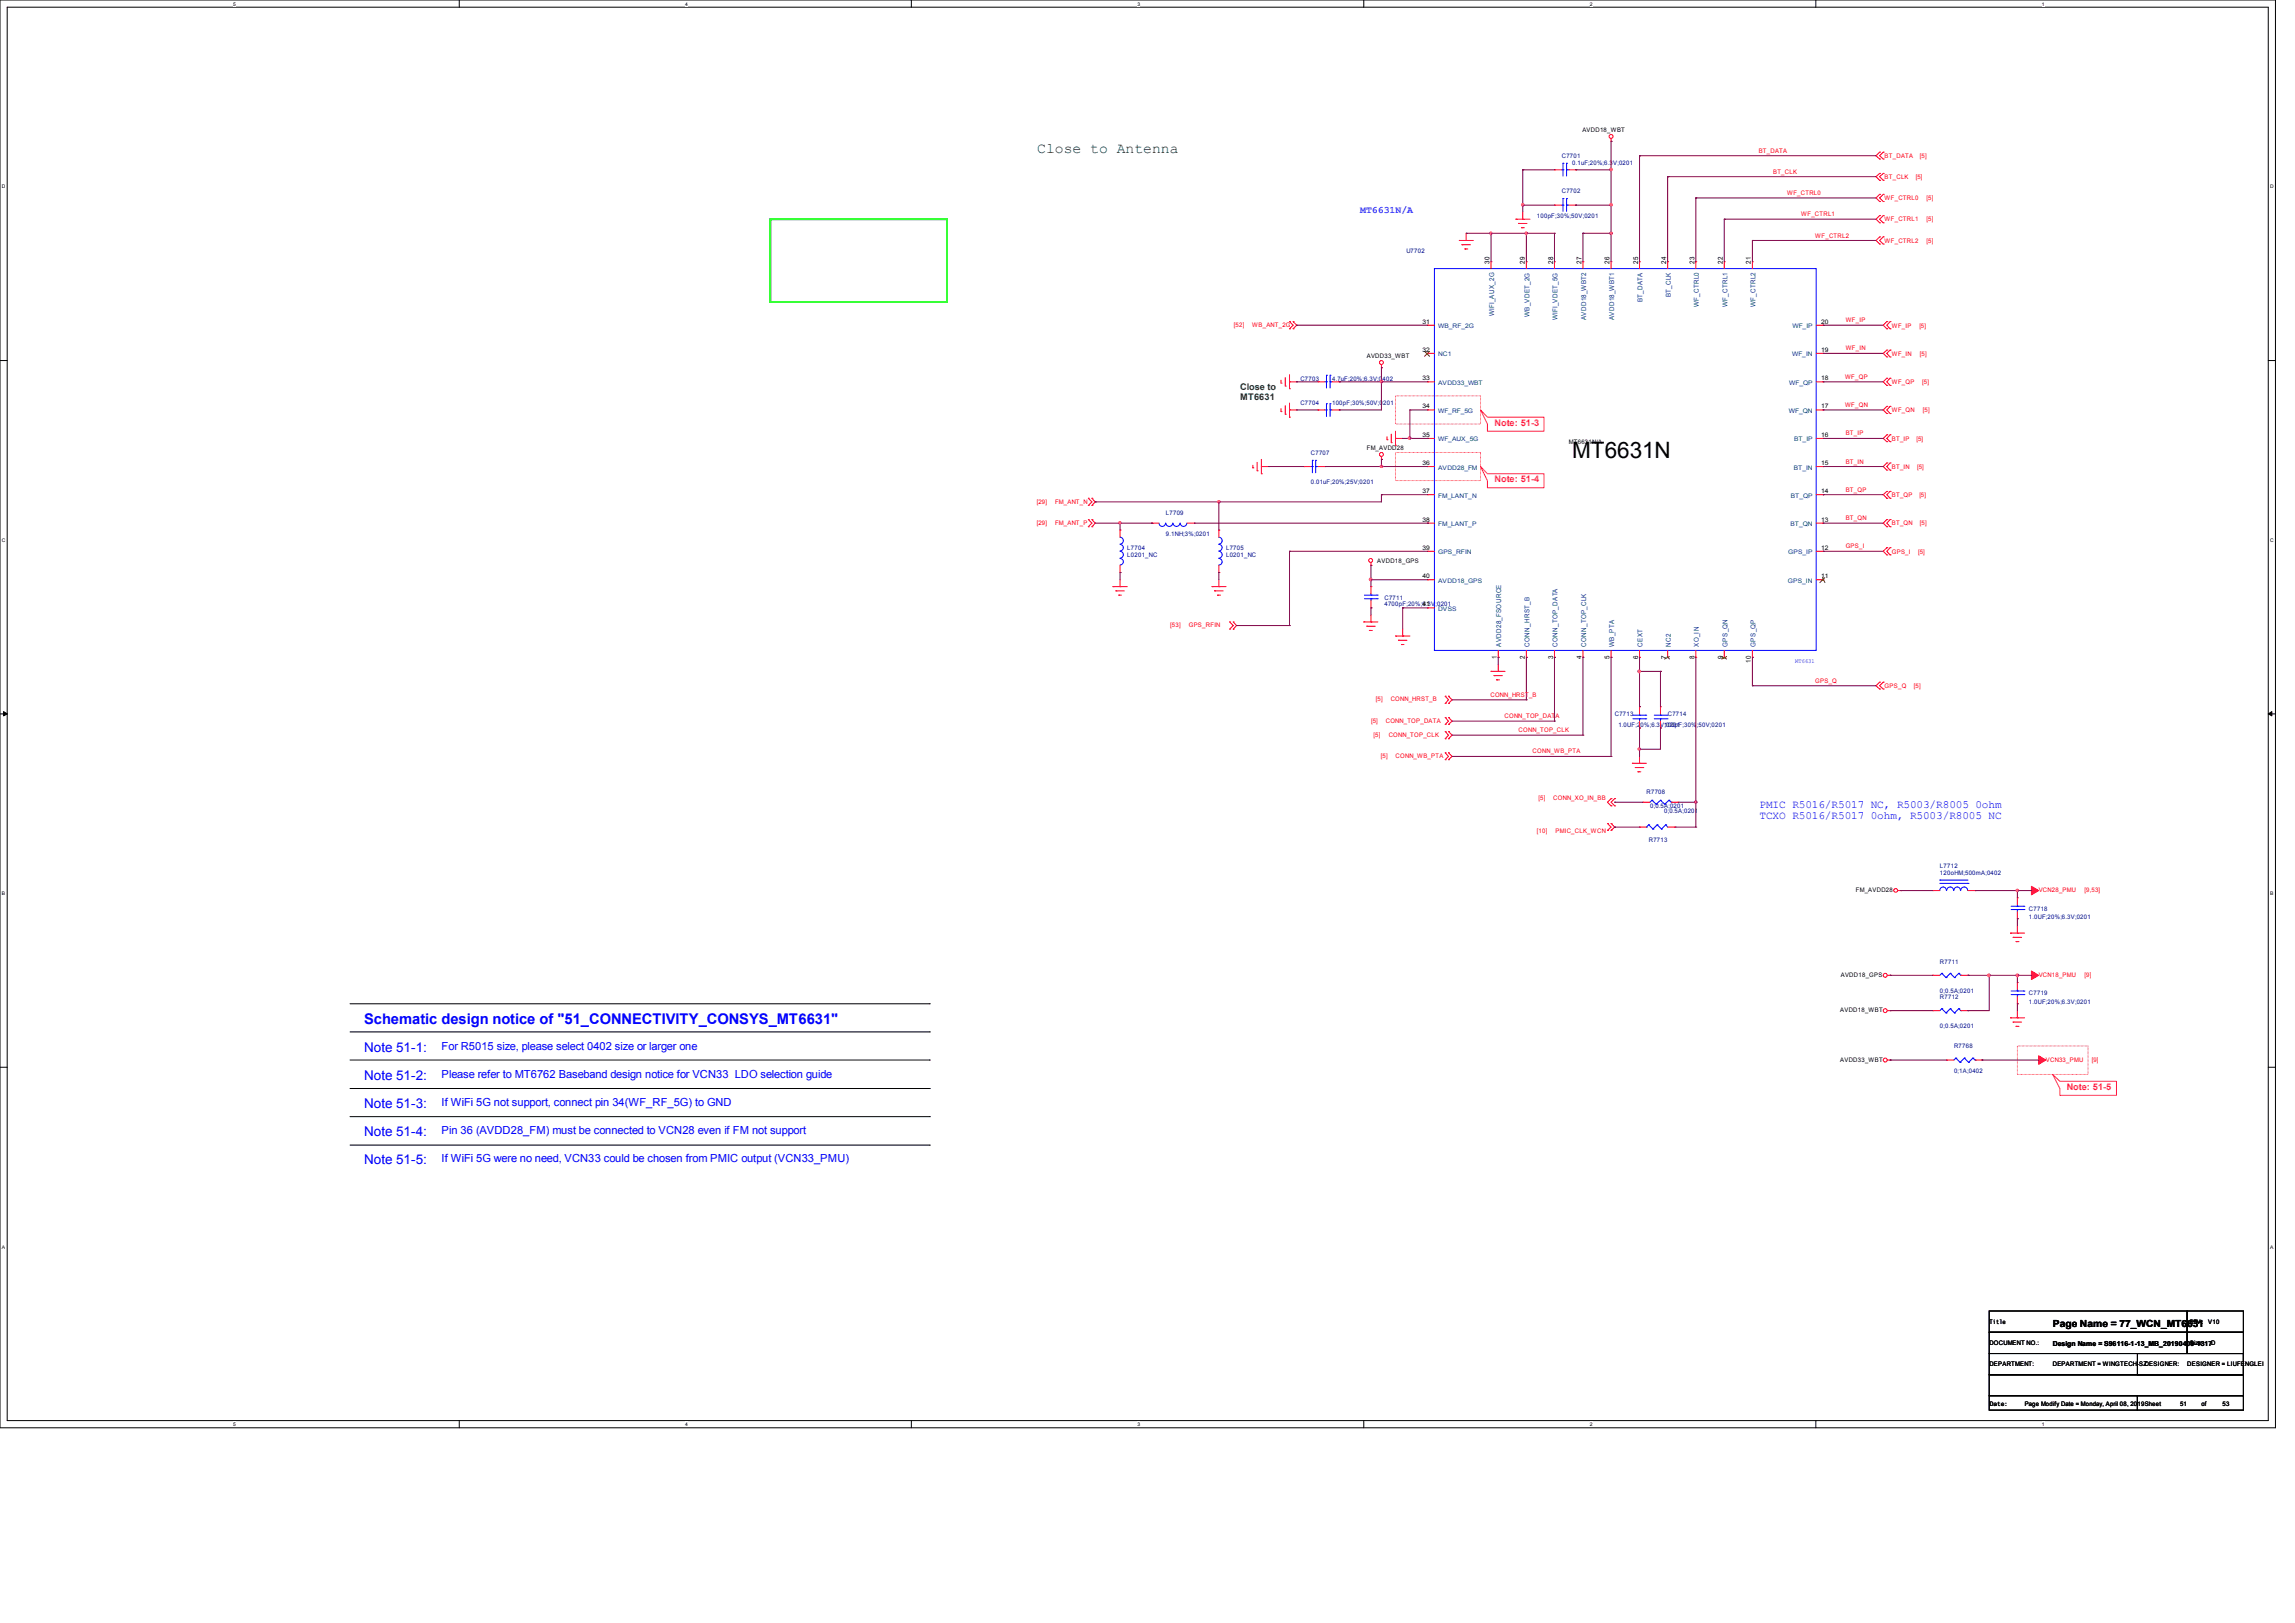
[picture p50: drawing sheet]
<svg xmlns="http://www.w3.org/2000/svg" width="297mm" height="210mm" viewBox="0 0 297 210" stroke-linecap="round" stroke-linejoin="round" font-family="sans-serif">
<defs><g id="words">
<text font-size="2.9" x="203.5" y="59.2">MT6631N</text>
<text font-size="1.9" fill="#008000" x="134.2" y="19.8">Close to Antenna</text>
<text font-size="1.9" fill="#00f" x="47.1" y="132.5">Schematic design notice of &quot;51_CONNECTIVITY_CONSYS_MT6631&quot;</text>
<g font-size="1.7" fill="#00f">
<text x="47.1" y="136.1">Note 51-1:</text>
<text x="47.1" y="139.7">Note 51-2:</text>
<text x="47.1" y="143.3">Note 51-3:</text>
<text x="47.1" y="147">Note 51-4:</text>
<text x="47.1" y="150.7">Note 51-5:</text>
</g>
<g font-size="1.4" fill="#00f">
<text x="227.7" y="106">TCXO R5016/R5017 0ohm, R5003/R8005 NC</text>
<text x="227.7" y="104.5">PMIC R5016/R5017 NC, R5003/R8005 0ohm</text>
<text x="57.1" y="135.8">For R5015 size, please select 0402 size or larger one</text>
<text x="57.1" y="139.4">Please refer to MT6762 Baseband design notice for VCN33 LDO selection guide</text>
<text x="57.1" y="143.1">If WiFi 5G not support, connect pin 34(WF_RF_5G) to GND</text>
<text x="57.1" y="146.8">Pin 36 (AVDD28_FM) must be connected to VCN28 even if FM not support</text>
<text x="57.1" y="150.4">If WiFi 5G were no need, VCN33 could be chosen from PMIC output (VCN33_PMU)</text>
</g>
<text font-size="1.3" fill="#8000ff" x="176" y="27.6">MT6631N/A</text>
<text font-size="1.3" x="265.7" y="171.7">Page Name = 77_WCN_MT6631</text>
<g font-size="1.2" fill="#008000">
<text x="160.5" y="50.5">Close to</text>
<text x="160.5" y="51.7">MT6631</text>
</g>
<g font-size="1.2" fill="#ff0080">
<text x="193.4" y="55.1">Note: 51-3</text>
<text x="193.4" y="62.4">Note: 51-4</text>
<text x="267.5" y="141">Note: 51-5</text>
</g>
<g font-size=".9">
<text x="192.8" y="34.1" transform="rotate(-90 192.8 34.1)">30</text>
<text x="197.3" y="34.1" transform="rotate(-90 197.3 34.1)">29</text>
<text x="201" y="34.1" transform="rotate(-90 201 34.1)">28</text>
<text x="204.7" y="34.1" transform="rotate(-90 204.7 34.1)">27</text>
<text x="208.3" y="34.1" transform="rotate(-90 208.3 34.1)">26</text>
<text x="212" y="34.1" transform="rotate(-90 212 34.1)">25</text>
<text x="215.6" y="34.1" transform="rotate(-90 215.6 34.1)">24</text>
<text x="219.3" y="34.1" transform="rotate(-90 219.3 34.1)">23</text>
<text x="223" y="34.1" transform="rotate(-90 223 34.1)">22</text>
<text x="226.6" y="34.1" transform="rotate(-90 226.6 34.1)">21</text>
<text x="193.7" y="85.3" transform="rotate(-90 193.7 85.3)">1</text>
<text x="197.3" y="85.3" transform="rotate(-90 197.3 85.3)">2</text>
<text x="201" y="85.3" transform="rotate(-90 201 85.3)">3</text>
<text x="204.7" y="85.3" transform="rotate(-90 204.7 85.3)">4</text>
<text x="208.3" y="85.3" transform="rotate(-90 208.3 85.3)">5</text>
<text x="212" y="85.3" transform="rotate(-90 212 85.3)">6</text>
<text x="215.6" y="85.3" transform="rotate(-90 215.6 85.3)">7</text>
<text x="219.3" y="85.3" transform="rotate(-90 219.3 85.3)">8</text>
<text x="223" y="85.3" transform="rotate(-90 223 85.3)">9</text>
<text x="226.6" y="85.7" transform="rotate(-90 226.6 85.7)">10</text>
<text x="265.7" y="174.1">Design Name = S96116-1-13_MB_20190409-1317D</text>
</g>
<g font-size=".9" fill="#004080">
<text x="193.4" y="40.9" transform="rotate(-90 193.4 40.9)">WIFI_AUX_2G</text>
<text x="197.9" y="41" transform="rotate(-90 197.9 41)">WB_VDET_2G</text>
<text x="201.6" y="41.4" transform="rotate(-90 201.6 41.4)">WIFI_VDET_5G</text>
<text x="205.3" y="41.4" transform="rotate(-90 205.3 41.4)">AVDD18_WBT2</text>
<text x="208.9" y="41.4" transform="rotate(-90 208.9 41.4)">AVDD18_WBT1</text>
<text x="212.6" y="39.1" transform="rotate(-90 212.6 39.1)">BT_DATA</text>
<text x="216.2" y="38.5" transform="rotate(-90 216.2 38.5)">BT_CLK</text>
<text x="219.9" y="39.7" transform="rotate(-90 219.9 39.7)">WF_CTRL0</text>
<text x="223.5" y="39.7" transform="rotate(-90 223.5 39.7)">WF_CTRL1</text>
<text x="227.2" y="39.7" transform="rotate(-90 227.2 39.7)">WF_CTRL2</text>
<text x="194.3" y="83.7" transform="rotate(-90 194.3 83.7)">AVDD28_FSOURCE</text>
<text x="197.9" y="83.7" transform="rotate(-90 197.9 83.7)">CONN_HRST_B</text>
<text x="201.6" y="83.7" transform="rotate(-90 201.6 83.7)">CONN_TOP_DATA</text>
<text x="205.3" y="83.7" transform="rotate(-90 205.3 83.7)">CONN_TOP_CLK</text>
<text x="208.9" y="83.7" transform="rotate(-90 208.9 83.7)">WB_PTA</text>
<text x="212.6" y="83.7" transform="rotate(-90 212.6 83.7)">CEXT</text>
<text x="216.2" y="83.7" transform="rotate(-90 216.2 83.7)">NC2</text>
<text x="219.9" y="83.7" transform="rotate(-90 219.9 83.7)">XO_IN</text>
<text x="223.5" y="83.7" transform="rotate(-90 223.5 83.7)">GPS_QN</text>
<text x="227.2" y="83.7" transform="rotate(-90 227.2 83.7)">GPS_QP</text>
</g>
<g font-size=".8">
<text x="204.8" y="17.1">AVDD18_WBT</text>
<text x="184.1" y="41.9">31</text>
<text x="235.7" y="41.9">20</text>
<text x="176.9" y="46.3">AVDD33_WBT</text>
<text x="184.1" y="45.5">32</text>
<text x="235.7" y="45.5">19</text>
<text x="184.1" y="52.8">34</text>
<text x="184.1" y="49.2">33</text>
<text x="235.7" y="49.2">18</text>
<text x="235.7" y="52.8">17</text>
<text x="176.9" y="58.2">FM_AVDD28</text>
<text x="184.1" y="56.5">35</text>
<text x="203" y="57.5">MT6631N/A</text>
<text x="235.7" y="56.5">16</text>
<text x="184.1" y="60.2">36</text>
<text x="184.1" y="63.8">37</text>
<text x="235.7" y="60.2">15</text>
<text x="235.7" y="63.8">14</text>
<text x="184.1" y="71.1">39</text>
<text x="184.1" y="67.5">38</text>
<text x="235.7" y="67.5">13</text>
<text x="235.7" y="71.1">12</text>
<text x="178.2" y="72.8">AVDD18_GPS</text>
<text x="184.1" y="74.8">40</text>
<text x="235.7" y="74.8">11</text>
<text x="184.1" y="78.4">41</text>
<text x="240.2" y="115.4">FM_AVDD28</text>
<text x="238.1" y="131">AVDD18_WBT</text>
<text x="238.2" y="126.4">AVDD18_GPS</text>
<text x="238.1" y="137.4">AVDD33_WBT</text>
<text x="257.5" y="171.3">Title</text>
<text x="283.4" y="171.3">REV: V10</text>
<text x="257.4" y="174.1">DOCUMENT NO.:</text>
<text x="257.4" y="176.8">DEPARTMENT:</text>
<text x="265.7" y="176.8">DEPARTMENT = WINGTECH-SZDESIGNER:</text>
<text x="283.1" y="176.8">DESIGNER = LIUFENGLEI</text>
<text x="283.4" y="174.1">Size</text>
<text x="257.5" y="181.9">Date:</text>
<text x="262" y="181.9">Page Modify Date = Monday, April 08, 2019Sheet</text>
<text x="282.1" y="181.9">51</text>
<text x="284.9" y="181.9">of</text>
<text x="287.6" y="181.9">53</text>
</g>
<g font-size=".8" fill="#000080">
<text x="202.1" y="20.4">C7701</text>
<text x="203.5" y="21.3">0.1uF;20%;6.3V;0201</text>
<text x="198.9" y="28.2">100pF;30%;50V;0201</text>
<text x="202.1" y="25">C7702</text>
<text x="182" y="32.8">U7702</text>
<text x="168.3" y="49.2">C7703</text>
<text x="168.3" y="52.5">C7704</text>
<text x="172.4" y="49.2">4.7uF;20%;6.3V;0402</text>
<text x="172.4" y="52.5">100pF;30%;50V;0201</text>
<text x="169.6" y="58.8">C7707</text>
<text x="169.6" y="62.6">0.01uF;20%;25V;0201</text>
<text x="145.9" y="71.2">L7704</text>
<text x="150.9" y="66.6">L7709</text>
<text x="150.9" y="69.3">9.1NH;3%;0201</text>
<text x="158.7" y="71.2">L7705</text>
<text x="145.9" y="72.1">L0201_NC</text>
<text x="158.7" y="72.1">L0201_NC</text>
<text x="179.2" y="77.6">C7711</text>
<text x="179.2" y="78.4">4700pF;20%;6.3V;0201</text>
<text x="209" y="92.7">C7713</text>
<text x="209.4" y="94.1">1.0UF;20%;6.3V;0201</text>
<text x="215.4" y="94.1">100pF;30%;50V;0201</text>
<text x="215.8" y="92.7">C7714</text>
<text x="213.1" y="102.7">R7708</text>
<text x="213.5" y="104.6">0;0.5A;0201</text>
<text x="215.4" y="105.2">0;0.5A;0201</text>
<text x="213.4" y="109">R7713</text>
<text x="251.1" y="112.4">L7712</text>
<text x="251.1" y="113.2">120oHM;500mA;0402</text>
<text x="262.6" y="117.8">C7718</text>
<text x="262.6" y="118.9">1.0UF;20%;6.3V;0201</text>
<text x="251.1" y="124.7">R7711</text>
<text x="251.1" y="129.2">R7712</text>
<text x="251.1" y="128.4">0;0.5A;0201</text>
<text x="262.6" y="128.8">C7719</text>
<text x="262.6" y="129.9">1.0UF;20%;6.3V;0201</text>
<text x="251.1" y="133">0;0.5A;0201</text>
<text x="252.9" y="135.6">R7768</text>
<text x="252.9" y="138.9">0;1A;0402</text>
</g>
<g font-size=".8" fill="#f00">
<text x="227.6" y="19.8">BT_DATA</text>
<text x="229.5" y="22.5">BT_CLK</text>
<text x="243.9" y="20.4">BT_DATA</text>
<text x="243.9" y="23.2">BT_CLK</text>
<text x="247.9" y="23.2">[5]</text>
<text x="248.5" y="20.4">[5]</text>
<text x="231.3" y="25.2">WF_CTRL0</text>
<text x="233.1" y="28">WF_CTRL1</text>
<text x="243.9" y="28.7">WF_CTRL1</text>
<text x="243.9" y="25.9">WF_CTRL0</text>
<text x="249.3" y="28.7">[5]</text>
<text x="249.3" y="25.9">[5]</text>
<text x="234.9" y="30.7">WF_CTRL2</text>
<text x="243.9" y="31.4">WF_CTRL2</text>
<text x="249.3" y="31.4">[5]</text>
<text x="238.9" y="41.7">WF_IP</text>
<text x="159.7" y="42.3">[52]</text>
<text x="162.1" y="42.3">WB_ANT_2G</text>
<text x="238.9" y="45.3">WF_IN</text>
<text x="244.8" y="42.4">WF_IP</text>
<text x="244.8" y="46.1">WF_IN</text>
<text x="248.4" y="42.4">[5]</text>
<text x="248.5" y="46.1">[5]</text>
<text x="238.8" y="49">WF_QP</text>
<text x="238.8" y="52.7">WF_QN</text>
<text x="244.8" y="53.3">WF_QN</text>
<text x="244.8" y="49.7">WF_QP</text>
<text x="248.8" y="49.7">[5]</text>
<text x="248.9" y="53.3">[5]</text>
<text x="238.9" y="56.3">BT_IP</text>
<text x="238.9" y="60">BT_IN</text>
<text x="244.8" y="57">BT_IP</text>
<text x="248" y="57">[5]</text>
<text x="134.2" y="65.2">[29]</text>
<text x="136.5" y="65.2">FM_ANT_N</text>
<text x="238.9" y="63.6">BT_QP</text>
<text x="244.8" y="60.7">BT_IN</text>
<text x="244.8" y="64.3">BT_QP</text>
<text x="248.1" y="60.7">[5]</text>
<text x="248.4" y="64.3">[5]</text>
<text x="134.2" y="68">[29]</text>
<text x="136.5" y="68">FM_ANT_P</text>
<text x="238.9" y="71">GPS_I</text>
<text x="238.9" y="67.3">BT_QN</text>
<text x="244.8" y="71.6">GPS_I</text>
<text x="244.8" y="68">BT_QN</text>
<text x="248.2" y="71.6">[5]</text>
<text x="248.5" y="68">[5]</text>
<text x="151.4" y="81.2">[53]</text>
<text x="153.8" y="81.2">GPS_RFIN</text>
<text x="234.9" y="88.3">GPS_Q</text>
<text x="243.9" y="89">GPS_Q</text>
<text x="247.7" y="89">[5]</text>
<text x="177.4" y="93.5">[5]</text>
<text x="177.8" y="95.3">[5]</text>
<text x="178.1" y="90.8">[5]</text>
<text x="179.3" y="93.5">CONN_TOP_DATA</text>
<text x="179.7" y="95.3">CONN_TOP_CLK</text>
<text x="180" y="90.8">CONN_HRST_B</text>
<text x="192.9" y="90.2">CONN_HRST_B</text>
<text x="194.7" y="92.9">CONN_TOP_DATA</text>
<text x="196.5" y="94.7">CONN_TOP_CLK</text>
<text x="178.7" y="98.1">[5]</text>
<text x="180.6" y="98.1">CONN_WB_PTA</text>
<text x="198.3" y="97.5">CONN_WB_PTA</text>
<text x="198.9" y="107.8">[10]</text>
<text x="199.1" y="103.5">[5]</text>
<text x="201" y="103.5">CONN_XO_IN_BB</text>
<text x="201.3" y="107.8">PMIC_CLK_WCN</text>
<text x="263.8" y="115.4">VCN28_PMU</text>
<text x="269.8" y="115.4">[9,53]</text>
<text x="263.8" y="126.4">VCN18_PMU</text>
<text x="269.8" y="126.4">[9]</text>
<text x="264.8" y="137.4">VCN33_PMU</text>
<text x="270.7" y="137.4">[9]</text>
</g>
<g font-size=".8" fill="#004080">
<text x="186.1" y="46.1">NC1</text>
<text x="186.1" y="42.5">WB_RF_2G</text>
<text x="231.9" y="46.1">WF_IN</text>
<text x="232" y="42.5">WF_IP</text>
<text x="186.1" y="53.4">WF_RF_5G</text>
<text x="186.1" y="49.8">AVDD33_WBT</text>
<text x="231.5" y="53.4">WF_QN</text>
<text x="231.5" y="49.8">WF_QP</text>
<text x="186.1" y="57.1">WF_AUX_5G</text>
<text x="232.2" y="57.1">BT_IP</text>
<text x="186.1" y="60.7">AVDD28_FM</text>
<text x="186.1" y="64.4">FM_LANT_N</text>
<text x="231.8" y="64.4">BT_QP</text>
<text x="232.1" y="60.7">BT_IN</text>
<text x="186.1" y="71.7">GPS_RFIN</text>
<text x="186.1" y="68.1">FM_LANT_P</text>
<text x="231.4" y="71.7">GPS_IP</text>
<text x="231.7" y="68.1">BT_QN</text>
<text x="186.1" y="75.4">AVDD18_GPS</text>
<text x="231.4" y="75.4">GPS_IN</text>
<text x="186.1" y="79">DVSS</text>
</g>
<text font-size=".8" fill="#00f" x="232.3" y="85.7">MT6631</text>
<g font-size=".6">
<text x="30.2" y=".7">5</text>
<text x="88.7" y=".7">4</text>
<text x="147.2" y=".7">3</text>
<text x="205.7" y=".7">2</text>
<text x="264.2" y=".7">1</text>
<text x=".3" y="24.4">D</text>
<text x="293.8" y="24.4">D</text>
<text x=".3" y="70.1">C</text>
<text x="293.8" y="70.1">C</text>
<text x=".3" y="115.8">B</text>
<text x="293.8" y="115.8">B</text>
<text x=".3" y="161.5">A</text>
<text x="293.8" y="161.5">A</text>
<text x="30.2" y="184.5">5</text>
<text x="88.7" y="184.5">4</text>
<text x="147.2" y="184.5">3</text>
<text x="205.7" y="184.5">2</text>
<text x="264.2" y="184.5">1</text>
</g>
</g></defs>
<path d="M0 0h294.5v184.7h-294.5zM.9 .9h292.6v182.9h-292.6z" fill="none" stroke="#000" stroke-width=".13"/>
<g fill="#fff">
<path d="M30.2 .1h.3v.7h-.3z"/>
<path d="M30.2 183.9h.3v.8h-.3z"/>
</g>
<path d="M59.4 0v.9M59.4 183.8v.9" fill="none" stroke="#000" stroke-width=".13"/>
<g fill="#fff">
<path d="M88.7 .1h.3v.7h-.3z"/>
<path d="M88.7 183.9h.3v.8h-.3z"/>
</g>
<path d="M117.9 0v.9M117.9 183.8v.9" fill="none" stroke="#000" stroke-width=".13"/>
<g fill="#fff">
<path d="M147.2 .1h.3v.7h-.3z"/>
<path d="M147.2 183.9h.3v.8h-.3z"/>
</g>
<path d="M176.5 0v.9M176.5 183.8v.9" fill="none" stroke="#000" stroke-width=".13"/>
<g fill="#fff">
<path d="M205.7 .1h.4v.7h-.4z"/>
<path d="M205.7 183.9h.4v.8h-.4z"/>
</g>
<path d="M235 0v.9M235 183.8v.9" fill="none" stroke="#000" stroke-width=".13"/>
<g fill="#fff">
<path d="M264.2 .1h.4v.7h-.4z"/>
<path d="M264.2 183.9h.4v.8h-.4z"/>
<path d="M.3 23.8h.4v.7h-.4z"/>
<path d="M293.8 23.8h.5v.7h-.5z"/>
<path d="M.3 69.5h.4v.7h-.4z"/>
<path d="M293.8 69.5h.5v.7h-.5z"/>
</g>
<path d="M0 46.7h.9M293.5 46.7h1" fill="none" stroke="#000" stroke-width=".13"/>
<g fill="#fff">
<path d="M.3 115.2h.4v.8h-.4z"/>
<path d="M293.8 115.2h.4v.8h-.4z"/>
</g>
<path d="M0 92.4h.9M293.5 92.4h1" fill="none" stroke="#000" stroke-width=".13"/>
<path d="M.5 92.1l.4 .3-.4 .2zM293.5 92.4l.5-.3v.5z" fill="#000" stroke="#000" stroke-width=".13"/>
<g fill="#fff">
<path d="M.3 161h.3v.7h-.3z"/>
<path d="M293.8 161h.4v.7h-.4z"/>
</g>
<g fill="none" stroke="#000" stroke-width=".13">
<path d="M0 138.1h.9M45.3 137.2h75M45.3 133.5h75M45.3 129.9h75M120.3 137.2h.1M120.3 133.5h.1M120.3 129.9h.1M293.5 138.1h1M45.3 148.2h75M45.3 140.8h75M45.3 144.5h75M120.3 148.2h.1"/>
<path d="M120.3 140.8h.1M120.3 144.5h.1M257.4 169.6h25.6v2.8h-25.6zM257.4 172.4h25.6v2.7h-25.6zM257.4 177.9h32.9v2.7h-32.9zM257.4 175.1h32.9v2.8h-32.9zM276.6 175.1h13.7v2.8h-13.7zM283 169.6h7.3v2.8h-7.3zM283 172.4h7.3v2.7h-7.3zM257.4 180.6h19.2v1.9h-19.2zM276.6 180.6h13.7v1.9h-13.7z"/>
</g>
<path d="M180.6 51.2h11v3.7h-11zM180.6 58.5h11v3.7h-11zM191.6 53l.9 1h7.3v1.8h-7.3v-.9zM191.6 60.4l.9 .9h7.3v1.8h-7.3v-.9zM261.1 135.3h9.1v3.7h-9.1zM265.6 139l1 .9h7.3v1.8h-7.3v-.9z" fill="none" stroke="#ff0080" stroke-width=".13"/>
<path d="M99.7 28.4h22.9v10.7h-22.9z" fill="none" stroke="#0f0" stroke-width=".25"/>
<g fill="none" stroke="#f00" stroke-width=".13">
<path d="M208.5 18.3h.1M208.5 17.9v.4M243.2 19.7l-.4 .5 .4 .4M243.2 19.7h.1M243.7 19.7l-.5 .5 .5 .4M243.7 19.7h.1M188.8 31.1h1.9M188.8 31.1h.1M189.2 31.7h1.1M189.2 31.7h.1M189.6 32.2h.1M189.6 32.2h.3"/>
<path d="M189.7 31.1h.1M189.7 30.2v.9M193 33.9h.1M193 33.9v.9M196.2 28.4h1.8M196.2 28.4h.1M196.5 28.9h1.1M196.5 28.9h.1M196.9 29.5h.1M196.9 29.5h.4M197.1 28.4h.1M197.1 27.4v1"/>
<path d="M197.5 33.9h.1M197.5 33.9v.9M201.2 33.9h.1M201.2 26.5h.1M201.2 22h.1M201.2 33.9v.9M201.2 26.5h.9M201.2 22h.9M203 26.5h.9M203 22h.9M203.9 26.5h.1M203.9 22h.1"/>
<path d="M204.9 33.9h.1M204.9 33.9v.9M208.5 33.9h.1M208.5 33.9v.9M212.2 33.9h.1M212.2 33.9v.9M215.8 33.9h.1M215.8 33.9v.9M219.5 33.9h.1M219.5 33.9v.9M223.1 33.9h.1M223.1 33.9v.9"/>
<path d="M226.8 33.9h.1M226.8 33.9v.9M243.2 27.9l-.4 .5 .4 .4M243.2 30.6l-.4 .5 .4 .5M243.2 22.4l-.4 .5 .4 .4M243.2 25.1l-.4 .5 .4 .5M243.2 27.9h.1M243.2 28.8h.1M243.2 30.6h.1M243.2 31.6h.1M243.2 20.6h.1M243.2 22.4h.1"/>
<path d="M243.2 23.3h.1M243.2 25.1h.1M243.2 26.1h.1M243.7 27.9l-.5 .5 .5 .4M243.7 30.6l-.5 .5 .5 .5M243.7 22.4l-.5 .5 .5 .4M243.7 25.1l-.5 .5 .5 .5M243.7 28.8h.1M243.7 27.9h.1M243.7 31.6h.1M243.7 30.6h.1M243.7 20.6h.1"/>
<path d="M243.7 23.3h.1M243.7 22.4h.1M243.7 26.1h.1M243.7 25.1h.1M162.7 59.8v1.1M163.2 59.4v1.9M165.8 53.3h.1M165.8 49.6h.1M165.8 49.2v.4M165.8 52.9v.4M166.3 53.6h.1M166.3 50h.1"/>
<path d="M166.3 48.9v1.1M166.3 52.5v1.1M166.9 41.6l.4 .5-.4 .4M166.9 53h.9M166.9 49.4h.9M166.9 53h.1M166.9 54h.1M166.9 49.4h.1M166.9 50.3h.1M166.9 41.6h.1M166.9 42.5h.1M166.9 48.5v1.8"/>
<path d="M166.9 52.2v1.8M167.3 42.5h.1M167.3 41.6h.1M167.3 41.6l.5 .5-.5 .4M170.6 53h.8M170.6 49.4h.8M170.6 49.4h.1M170.6 53h.1M172.4 53h.9M172.4 49.4h.9M173.3 49.4h.1M173.3 53h.1"/>
<path d="M178.8 47.6h.1M178.8 59.4h.1M178.8 47.2v.4M178.8 59.1v.3M179.5 56.9h.1M179.5 56.5v.4M180 57.3h.1M180 56.2v1.1M180.6 56.7h.9M180.6 56.7h.1M180.6 57.6h.1M180.6 55.8v1.8"/>
<path d="M184.7 53h.1M184.7 49.4h.1M184.7 45.7h.1M184.7 56.7h.1M184.7 42.1h.1M184.7 53h.9M184.7 49.4h.9M184.7 56.7h.9M184.7 42.1h.9M184.7 45.7h.9M235 53h.9M235 49.4h.9"/>
<path d="M235 56.7h.9M235 42.1h.9M235 45.7h.9M235.9 42.1h.1M235.9 53h.1M235.9 49.4h.1M235.9 45.7h.1M235.9 56.7h.1M244.2 41.6h.1M244.2 42.5h.1M244.2 45.3h.1M244.2 46.2h.1"/>
<path d="M244.2 56.3h.1M244.2 57.1h.1M244.2 52.6h.1M244.2 53.5h.1M244.2 59.9h.1M244.2 48.9h.1M244.2 49.9h.1M244.2 41.6l-.5 .5 .5 .4M244.2 45.3l-.5 .4 .5 .5M244.2 56.3l-.5 .4 .5 .4M244.2 52.6l-.5 .4 .5 .5M244.2 59.9l-.5 .5 .5 .4"/>
<path d="M244.2 48.9l-.5 .5 .5 .5M244.6 41.6l-.4 .5 .4 .4M244.6 45.3l-.4 .4 .4 .5M244.6 56.3l-.4 .4 .4 .4M244.6 52.6l-.4 .4 .4 .5M244.6 59.9l-.4 .5 .4 .4M244.6 48.9l-.4 .5 .4 .5M244.6 42.5h.1M244.6 41.6h.1M244.6 46.2h.1M244.6 45.3h.1M244.6 57.1h.1"/>
<path d="M244.6 56.3h.1M244.6 53.5h.1M244.6 52.6h.1M244.6 59.9h.1M244.6 49.9h.1M244.6 48.9h.1M140.8 65.4h.1M140.8 64.5h.1M140.8 68.2h.1M140.8 67.2h.1M140.8 64.5l.5 .4-.5 .5M140.8 67.2l.5 .5-.5 .5"/>
<path d="M141.3 64.5h.1M141.3 65.4h.1M141.3 67.2h.1M141.3 68.2h.1M141.3 64.5l.4 .4-.4 .5M141.3 67.2l.4 .5-.4 .5M144 75.9h1.9M144 75.9h.1M144.4 76.5h1.1M144.4 76.5h.1M144.8 77h.3M144.8 77h.1"/>
<path d="M144.9 75.9h.1M144.9 68.6h.1M144.9 74.1h.1M144.9 68.6v.9M144.9 73.2v.9M144.9 75v.9M149.1 67.7h.1M149.1 67.7h.9M153.6 67.7h1M154.6 67.7h.1M156.8 75.9h.1M156.8 75.9h1.9"/>
<path d="M157.2 76.5h1.1M157.2 76.5h.1M157.6 77h.3M157.6 77h.1M157.7 75.9h.1M157.7 68.6h.1M157.7 74.1h.1M157.7 68.6v.9M157.7 73.2v.9M157.7 75v.9M162.1 60.5h.1M162.1 60.2v.3"/>
<path d="M162.7 60.9h.1M163.2 60.4h1M163.2 60.4h.1M163.2 61.3h.1M168.7 60.4h.9M168.7 60.4h.1M170.6 60.4h.9M171.4 60.4h.1M177.4 73.2h.1M177.4 75.9h.1M177.4 78.7h.1M177.4 72.8v.4"/>
<path d="M177.4 75.9v.9M177.4 77.7v1M177.4 79.6v.9M184.7 71.3h.1M184.7 67.7h.1M184.7 60.4h.1M184.7 64h.1M184.7 75h.1M184.7 78.7h.1M184.7 60.4h.9M184.7 71.3h.9M184.7 75h.9"/>
<path d="M184.7 67.7h.9M184.7 64h.9M184.7 78.7h.9M235 60.4h.9M235 71.3h.9M235 75h.9M235 67.7h.9M235 64h.9M235.9 71.3h.1M235.9 75h.1M235.9 64h.1M235.9 60.4h.1"/>
<path d="M235.9 67.7h.1M244.2 60.8h.1M244.2 70.9h.1M244.2 71.8h.1M244.2 63.6h.1M244.2 64.5h.1M244.2 67.2h.1M244.2 68.2h.1M244.2 70.9l-.5 .4 .5 .5M244.2 63.6l-.5 .4 .5 .5M244.2 67.2l-.5 .5 .5 .5M244.6 70.9l-.4 .4 .4 .5"/>
<path d="M244.6 63.6l-.4 .4 .4 .5M244.6 67.2l-.4 .5 .4 .5M244.6 60.8h.1M244.6 71.8h.1M244.6 70.9h.1M244.6 64.5h.1M244.6 63.6h.1M244.6 68.2h.1M244.6 67.2h.1M159.1 80.5h.1M159.1 81.4h.1M159.1 80.5l.5 .4-.5 .5"/>
<path d="M159.6 81.4h.1M159.6 80.5h.1M159.6 80.5l.4 .4-.4 .5M176.5 80.5h.1M176.5 80.5h1.8M176.9 81h.1M176.9 81h1.1M177.2 81.6h.4M177.2 81.6h.1M177.4 80.5h.1M180.6 82.3h1.9M180.6 82.3h.1"/>
<path d="M181 82.8h1.1M181 82.8h.1M181.4 83.4h.3M181.4 83.4h.1M181.5 82.3h.1M181.5 81.4v.9M187 90.1h.1M187 91h.1M187 92.8h.1M187 93.7h.1M187 97.4h.1M187 98.3h.1"/>
<path d="M187 94.7h.1M187 95.6h.1M187 90.1l.5 .5-.5 .4M187 92.8l.5 .5-.5 .4M187 97.4l.5 .5-.5 .4M187 94.7l.5 .4-.5 .5M187.5 91h.1M187.5 90.1h.1M187.5 93.7h.1M187.5 92.8h.1M187.5 98.3h.1M187.5 97.4h.1"/>
<path d="M187.5 95.6h.1M187.5 94.7h.1M187.5 90.1l.4 .5-.4 .4M187.5 92.8l.4 .5-.4 .4M187.5 97.4l.4 .5-.4 .4M187.5 94.7l.4 .4-.4 .5M193 86.9h1.8M193 86.9h.1M193.3 87.4h1.1M193.3 87.4h.1M193.7 88h.1M193.7 88h.4"/>
<path d="M193.9 86.9h.1M193.9 85h.1M193.9 84.2v.8M193.9 86v.9M197.5 85h.1M197.5 84.2v.8M201.2 85h.1M201.2 84.2v.8M204.9 85h.1M204.9 84.2v.8M208.5 85h.1M208.5 84.2v.8"/>
<path d="M211.2 98.8h.1M211.2 98.8h1.9M211.6 99.3h1.1M211.6 99.3h.1M212 99.9h.3M212 99.9h.1M212.2 98.8h.1M212.2 85h.1M212.2 91.4h.1M212.2 94.2h.1M212.2 84.2v.8M212.2 91.4v1"/>
<path d="M212.2 93.3v.9M212.2 97.9v.9M214.9 91.4h.1M214.9 94.2h.1M214.9 91.4v1M214.9 93.3v.9M215.8 85h.1M215.8 84.2v.8M219.5 85h.1M219.5 84.2v.8M223.1 85h.1M223.1 84.2v.8"/>
<path d="M226.8 85h.1M226.8 84.2v.8M243.2 88.3l-.4 .4 .4 .5M243.2 88.3h.1M243.2 89.2h.1M243.7 88.3l-.5 .4 .5 .5M243.7 89.2h.1M243.7 88.3h.1M208 106.6h.1M208 107.4h.1M208 106.6l.5 .4-.5 .4M208.5 103.3l-.5 .5 .5 .5"/>
<path d="M208.5 103.3h.1M208.5 104.3h.1M208.5 107.4h.1M208.5 106.6h.1M208.5 106.6l.5 .4-.5 .4M209 103.3l-.5 .5 .5 .5M209 103.3h.1M209 104.3h.1M212.2 107h.1M212.2 107h.9M212.6 103.8h.1M212.6 103.8h.9"/>
<path d="M215.8 107h.9M216.3 103.8h.9M216.7 107h.1M217.2 103.8h.1M245.6 115.2h.4M246 115.2h.1M250.1 115.2h.9M250.1 115.2h.1M254.7 115.2h.9M255.6 115.2h.1M261.1 116.2h.1M261.1 118.9h.1"/>
<path d="M261.1 116.2v.9M261.1 118v.9M261.1 119.8v.9M244.3 137.2h.3M244.3 130.8h.3M244.3 126.2h.3M244.6 137.2h.1M244.6 130.8h.1M244.6 126.2h.1M250.1 130.8h.9M250.1 126.2h.9M250.1 130.8h.1"/>
<path d="M250.1 126.2h.1M251.9 137.2h.1M251.9 137.2h1M253.7 130.8h1M253.7 126.2h1M254.7 130.8h.1M254.7 126.2h.1M255.6 137.2h.9M256.5 137.2h.1M260.2 120.7h1.8M260.2 131.7h1.8M260.2 120.7h.1"/>
<path d="M260.2 131.7h.1M260.5 121.3h1.1M260.5 132.2h1.1M260.5 121.3h.1M260.5 132.2h.1M260.9 121.8h.1M260.9 132.8h.1M260.9 121.8h.4M260.9 132.8h.4M261.1 120.7h.1M261.1 131.7h.1M261.1 127.1h.1"/>
<path d="M261.1 129.9h.1M261.1 127.1v.9M261.1 128.9v1M261.1 130.8v.9"/>
<circle cx="208.5" cy="17.7" r=".25"/>
<circle cx="178.8" cy="58.8" r=".25"/>
<circle cx="178.8" cy="46.9" r=".25"/>
<circle cx="177.4" cy="72.5" r=".25"/>
<circle cx="245.3" cy="115.2" r=".24"/>
<circle cx="244" cy="137.2" r=".25"/>
<circle cx="244" cy="130.8" r=".25"/>
<circle cx="244" cy="126.2" r=".25"/>
</g>
<g fill="#f00" stroke="#f00" stroke-width=".13">
<path d="M263.8 136.6l1 .6-1 .5z" fill-rule="evenodd"/>
<path d="M262.9 125.6l.9 .6-.9 .5z" fill-rule="evenodd"/>
<path d="M262.9 114.7l.9 .5-.9 .6z" fill-rule="evenodd"/>
</g>
<g fill="none" stroke="#00f" stroke-width=".13">
<path d="M185.6 34.8h49.4v49.4h-49.4zM202.1 26.5h.2M202.1 22h.2M202.3 26.5h.1M202.3 25.7h.1M202.3 22h.1M202.3 21.1h.1M202.3 21.1v1.7M202.3 25.7v1.6M202.7 25.7h.1M202.7 26.5h.1M202.7 21.1h.1"/>
<path d="M202.7 22h.1M202.7 21.1v1.7M202.7 25.7v1.6M202.7 26.5h.3M202.7 22h.3M169.8 59.6h.1M169.8 59.6v1.6M170.3 59.6h.1M170.3 59.6v1.6M171.4 49.4h.3M171.4 53h.3M171.7 49.4h.1"/>
<path d="M171.7 48.6h.1M171.7 53h.1M171.7 52.2h.1M171.7 48.6v1.6M171.7 52.2v1.7M172.1 48.6h.1M172.1 49.4h.1M172.1 52.2h.1M172.1 53h.1M172.1 48.6v1.6M172.1 52.2v1.7M172.1 49.4h.3"/>
<path d="M172.1 53h.3M144.9 69.5a.44 .44 0 0 1 .5 .5 .44 .44 0 0 1-.5 .4M144.9 70.4a.42 .42 0 0 1 .5 .5 .42 .42 0 0 1-.5 .4M144.9 71.3a.44 .44 0 0 1 .5 .5 .44 .44 0 0 1-.5 .4M144.9 72.3a.42 .42 0 0 1 .5 .4 .42 .42 0 0 1-.5 .4M150.8 67.7a.42 .42 0 0 1-.4 .4 .42 .42 0 0 1-.4-.4M151.8 67.7a.44 .44 0 0 1-.5 .4 .44 .44 0 0 1-.4-.4M152.7 67.7a.44 .44 0 0 1-.4 .4 .44 .44 0 0 1-.5-.4M153.6 67.7a.42 .42 0 0 1-.4 .4 .42 .42 0 0 1-.5-.4M157.7 72.3a.42 .42 0 0 1 .5 .4 .42 .42 0 0 1-.5 .4M157.7 69.5a.45 .45 0 0 1 .5 .5 .45 .45 0 0 1-.5 .4M157.7 70.4a.42 .42 0 0 1 .5 .5 .42 .42 0 0 1-.5 .4"/>
<path d="M157.7 71.3a.45 .45 0 0 1 .5 .5 .45 .45 0 0 1-.5 .4M169.6 60.4h.2M169.8 60.4h.1M170.3 60.4h.3M170.3 60.4h.1M176.6 77.5h1.6M176.6 77h1.6M177.4 77h.1M177.4 77.5h.1M177.4 76.8v.2M177.4 77.5v.2M178.2 77.5h.1"/>
<path d="M178.2 77h.1M211.3 93h1.7M211.3 92.5h1.7M212.2 92.5h.1M212.2 93h.1M212.2 92.4v.1M212.2 93v.3M213 93h.1M213 92.5h.1M214.1 93h1.6M214.1 92.5h1.6M214.9 92.5h.1"/>
<path d="M214.9 93h.1M214.9 92.4v.1M214.9 93v.3M215.7 93h.1M215.7 92.5h.1M213.1 107h.1M213.4 106.7l.5 .6M213.4 106.7h.1M213.4 106.7l-.3 .3M213.8 103.5h.1M213.8 103.5l.5 .6M213.8 103.5l-.3 .3"/>
<path d="M213.9 107.3h.1M214.3 104.1h.1M214.5 106.7l.5 .6M214.5 106.7h.1M214.5 106.7l-.6 .6M214.9 103.5h.1M214.9 103.5l.5 .6M214.9 103.5l-.6 .6M215 107.3h.1M215.4 104.1h.1M215.6 106.7h.1M215.6 106.7l-.6 .6"/>
<path d="M215.6 106.7l.2 .3M216 103.5h.1M216 103.5l.3 .3M216 103.5l-.6 .6M216.3 103.8h.1M251 113.9h.1M251 114.3h3.7M251 113.9h3.7M251.9 115.2a.43 .43 0 0 0-.4-.4 .43 .43 0 0 0-.5 .4M252.8 115.2a.44 .44 0 0 0-.4-.4 .44 .44 0 0 0-.5 .4M253.7 115.2a.43 .43 0 0 0-.4-.4 .43 .43 0 0 0-.4 .4M254.6 115.2a.44 .44 0 0 0-.4-.4 .44 .44 0 0 0-.5 .4"/>
<path d="M254.7 114.3h.1M260.3 117.7h1.6M260.3 117.3h1.6M261.1 117.3h.1M261.1 117.7h.1M261.1 117.1v.2M261.1 117.7v.3M261.9 117.7h.1M261.9 117.3h.1M251.3 130.5l-.3 .3M251.3 125.9l-.3 .3M251.3 130.5h.1"/>
<path d="M251.3 125.9h.1M251.3 130.5l.5 .6M251.3 125.9l.5 .6M251.8 131.1h.1M251.8 126.5h.1M252.4 130.5h.1M252.4 125.9h.1M252.4 130.5l.5 .6M252.4 125.9l.5 .6M252.4 130.5l-.6 .6M252.4 125.9l-.6 .6M252.9 131.1h.1"/>
<path d="M252.9 126.5h.1M253.1 136.9h.1M253.1 136.9l.6 .6M253.1 136.9l-.2 .3M253.5 130.5h.1M253.5 125.9h.1M253.5 130.5l.2 .3M253.5 125.9l.2 .3M253.5 130.5l-.6 .6M253.5 125.9l-.6 .6M253.7 137.5h.1M253.7 130.8h.1"/>
<path d="M253.7 126.2h.1M254.2 136.9h.1M254.2 136.9l.6 .6M254.2 136.9l-.5 .6M254.8 137.5h.1M255.3 136.9h.1M255.3 136.9l.3 .3M255.3 136.9l-.5 .6M255.6 137.2h.1M260.3 128.7h1.6M260.3 128.2h1.6M261.1 128.2h.1"/>
<path d="M261.1 128.7h.1M261.1 128v.2M261.1 128.7v.2M261.9 128.7h.1M261.9 128.2h.1"/>
</g>
<path d="M184.3 45.4l.7 .7M185 45.4l-.7 .7M235.8 74.7l.4 .7M236.2 74.7l-.7 .7M215.7 84.9l.4 .4M216.1 84.9l-.7 .4M222.8 84.9l.7 .4M223.5 84.9l-.7 .4" fill="none" stroke="#804000" stroke-width=".13"/>
<g fill="none" stroke="#800040" stroke-width=".13">
<path d="M208.5 18.3h.1M208.5 18.3v15.6M189.7 30.2h11.5M189.7 30.2h.1M193 30.2h.1M193 30.2v3.7M197.1 26.5h.1M197.1 22h.1M197.1 22v5.4M197.1 26.5h4.1M197.1 22h4.1M197.5 30.2h.1"/>
<path d="M197.5 30.2v3.7M201.2 30.2h.1M201.2 30.2v3.7M203.9 22h.1M203.9 26.5h.1M203.9 26.5h4.6M203.9 22h4.6M204.9 30.2h.1M204.9 30.2v3.7M204.9 30.2h3.6M208.5 26.5h.1M208.5 30.2h.1"/>
<path d="M208.5 22h.1M212.2 20.2h.1M212.2 20.2v13.7M212.2 20.2h30.6M215.8 22.9h.1M215.8 22.9v11M215.8 22.9h27M219.5 25.6h23.3M219.5 25.6h.1M219.5 25.6v8.3M223.1 28.4h19.7M223.1 28.4h.1"/>
<path d="M223.1 28.4v5.5M226.8 31.1h16M226.8 31.1h.1M226.8 31.1v2.8M167.8 42.1h.1M167.8 49.4h.1M167.8 53h.1M167.8 42.1h16.9M167.8 49.4h2.8M167.8 53h2.8M173.3 49.4h.1M173.3 53h.1"/>
<path d="M173.3 49.4h11.4M178.8 47.6h.1M178.8 49.4h.1M178.8 59.4h.1M178.8 47.6v5.4h-5.5M178.8 59.4v1M181.5 56.7h3.2M182.5 53h2.2M182.5 56.7h.1M182.5 53h.1M182.5 53v3.7M184.7 56.7h.1"/>
<path d="M235.9 56.7h.1M235.9 42.1h.1M235.9 45.7h.1M235.9 49.4h.1M235.9 53h.1M235.9 42.1h7.8M235.9 49.4h7.8M235.9 56.7h7.8M235.9 45.7h7.8M235.9 53h7.8M141.7 64.9h.1M141.7 67.7h7.4"/>
<path d="M144.9 67.7h.1M144.9 74.1h.1M144.9 67.7v.9M144.9 74.1v.9M149.1 67.7h.1M154.6 67.7h30.1M157.7 64.9h.1M157.7 74.1h.1M157.7 64.9v3.7M157.7 74.1v.9M164.2 60.4h.1M164.2 60.4h4.5"/>
<path d="M166.9 71.3h17.8M166.9 71.3h.1M166.9 71.3v9.6M171.4 60.4h13.3M177.4 75h7.3M177.4 73.2h.1M177.4 75h.1M177.4 78.7h.1M177.4 73.2v2.7M177.4 78.7v.9M178.8 64h5.9M178.8 64h.1"/>
<path d="M178.8 60.4h.1M178.8 64v.9h-37.1M181.5 78.7h3.2M181.5 78.7h.1M181.5 78.7v2.7M184.7 67.7h.1M235.9 71.3h.1M235.9 60.4h.1M235.9 64h.1M235.9 67.7h.1M235.9 64h7.8M235.9 67.7h7.8"/>
<path d="M235.9 60.4h7.8M235.9 71.3h7.8M160 80.9h.1M160 80.9h6.9M166.9 80.9h.1M187.9 95.1h17M187.9 90.6h9.6M187.9 97.9h20.6M187.9 93.3h13.3M193.9 85h.1M193.9 85v1M197.5 85h.1"/>
<path d="M197.5 90.6h.1M197.5 85v5.6M201.2 85h.1M201.2 93.3h.1M201.2 85v8.3M204.9 95.1h.1M204.9 85h.1M204.9 85v10.1M208.5 97.9h.1M208.5 85h.1M208.5 85v12.9M212.2 96.9h.1"/>
<path d="M212.2 94.2h.1M212.2 86.9h.1M212.2 91.4h.1M212.2 85v6.4M212.2 94.2v3.7M212.2 86.9h2.7M214.9 94.2h.1M214.9 86.9h.1M214.9 94.2v2.7h-2.7M214.9 86.9v4.5M219.5 85v22M226.8 88.7h16"/>
<path d="M226.8 88.7h.1M226.8 85h.1M226.8 85v3.7M209 107h3.2M209 107h.1M209 103.8h.1M209 103.8h3.6M216.7 107h2.8M217.2 103.8h2.3M219.5 103.8h.1M219.5 107h.1M246 115.2h.1"/>
<path d="M246 115.2h4.1M255.6 115.2h7.3M255.6 115.2h.1M261.1 115.2h.1M261.1 118.9h.1M261.1 115.2v1M261.1 118.9v.9M244.6 137.2h.1M244.6 130.8h.1M244.6 126.2h.1M244.6 137.2h7.3M244.6 126.2h5.5"/>
<path d="M244.6 130.8h5.5M254.7 126.2h8.2M254.7 126.2h.1M254.7 130.8h.1M256.5 137.2h.1M256.5 137.2h7.3M257.4 126.2h.1M257.4 126.2v4.6h-2.7M261.1 126.2h.1M261.1 129.9h.1M261.1 126.2v.9M261.1 129.9v.9"/>
</g>
<g fill="#f0f" stroke="#f0f" stroke-width=".13">
<path d="M219.3 103.7h.3v.2h-.3z" fill-rule="evenodd"/>
<path d="M212 96.8h.3v.2h-.3z" fill-rule="evenodd"/>
<path d="M260.9 115.1h.3v.2h-.3z" fill-rule="evenodd"/>
<path d="M157.6 64.8h.3v.2h-.3z" fill-rule="evenodd"/>
<path d="M178.7 60.2h.2v.2h-.2z" fill-rule="evenodd"/>
<path d="M219.3 103.7h.3v.2h-.3z" fill-rule="evenodd"/>
<path d="M212 96.8h.3v.2h-.3z" fill-rule="evenodd"/>
<path d="M260.9 115.1h.3v.2h-.3z" fill-rule="evenodd"/>
<path d="M157.6 64.8h.3v.2h-.3z" fill-rule="evenodd"/>
<path d="M178.7 60.2h.2v.2h-.2z" fill-rule="evenodd"/>
<circle cx="261.1" cy="126.2" r=".17"/>
<circle cx="257.4" cy="126.2" r=".17"/>
<circle cx="178.8" cy="49.4" r=".17"/>
<circle cx="208.5" cy="30.2" r=".17"/>
<circle cx="197.5" cy="30.2" r=".16"/>
<circle cx="192.9" cy="30.2" r=".16"/>
<circle cx="197.1" cy="26.5" r=".17"/>
<circle cx="177.4" cy="75" r=".17"/>
<circle cx="182.4" cy="56.7" r=".17"/>
<circle cx="208.5" cy="26.5" r=".17"/>
<circle cx="208.5" cy="21.9" r=".17"/>
<circle cx="212.1" cy="86.9" r=".17"/>
<circle cx="144.9" cy="67.6" r=".16"/>
</g>
<use href="#words"/>
</svg>
